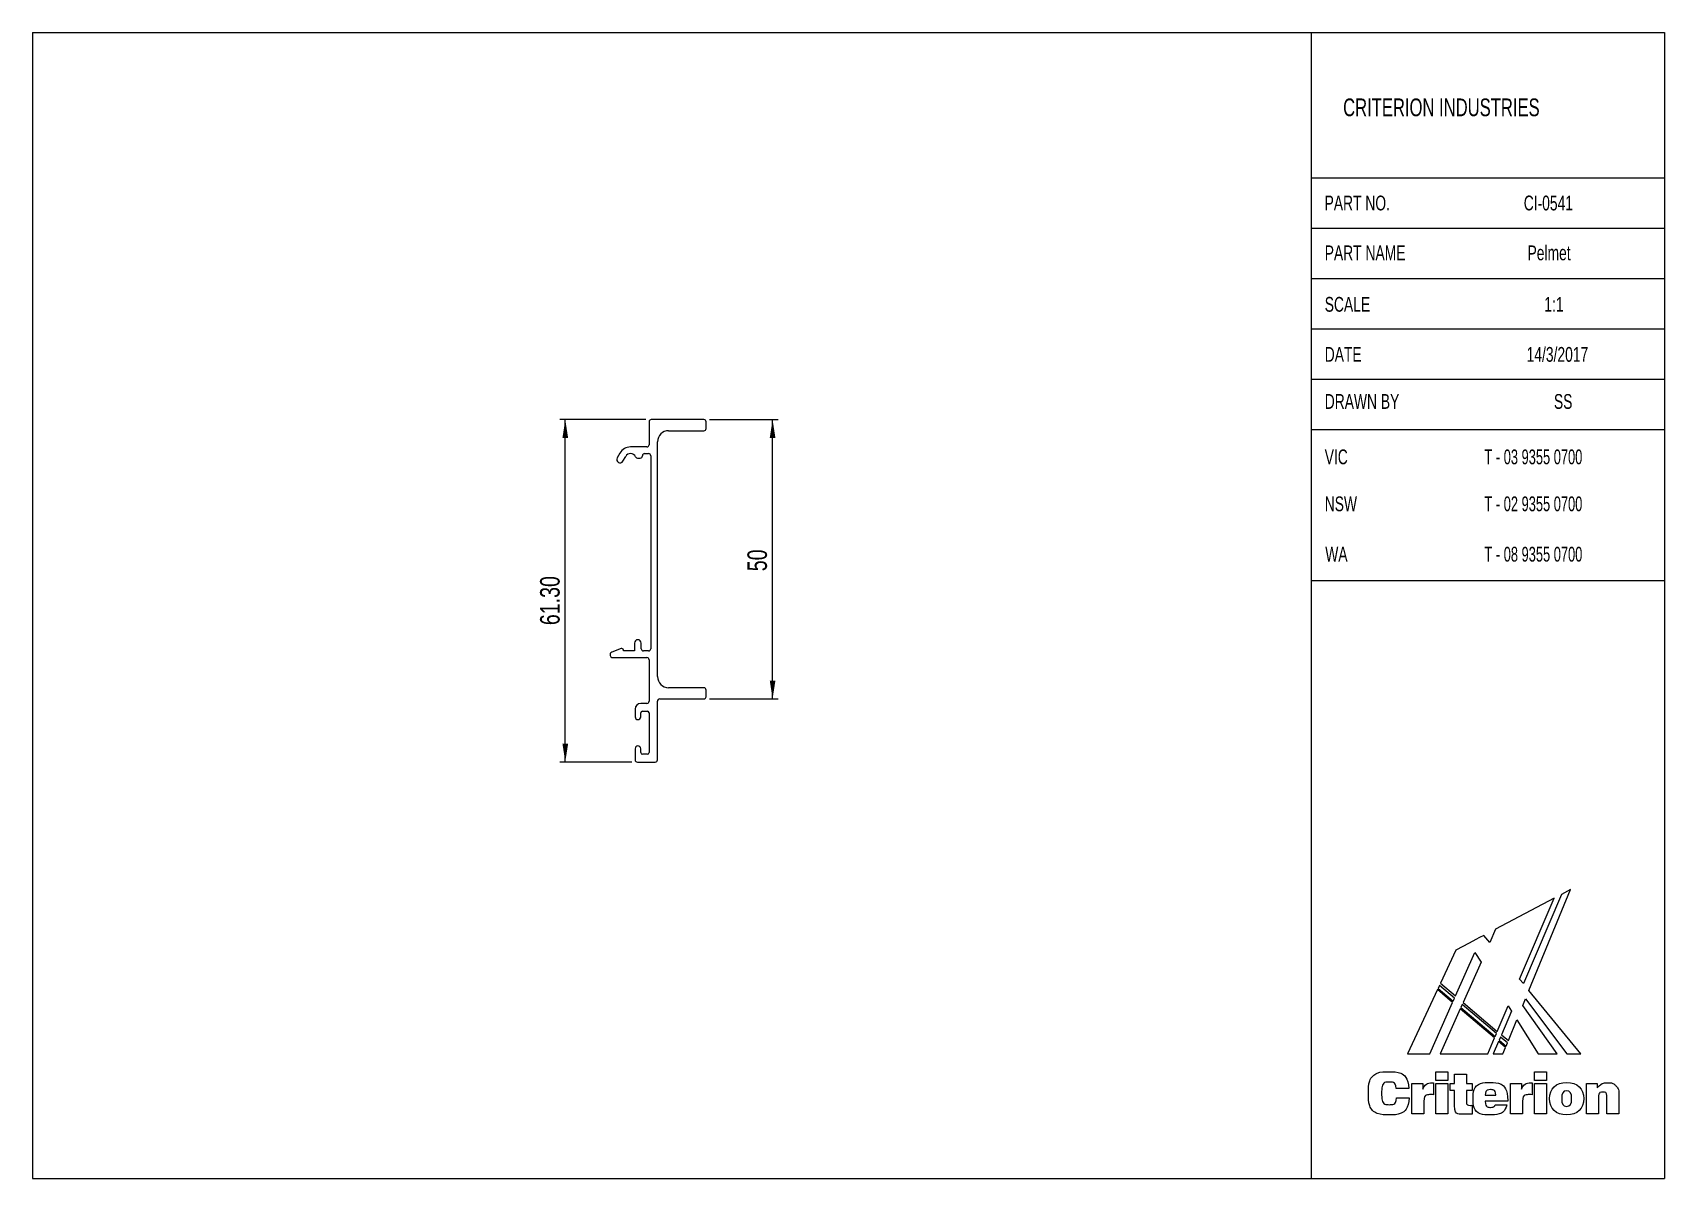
# Model space of a CAD drawing. Header units: millimetres. Extents: x 2 to 693, y 2 to 208.
# Drawn here: x 2.5 to 294.5, y 2.5 to 207.5 of the extents above.
import ezdxf

# ---------------------------------------------------------------- set-up
doc = ezdxf.new("R2010")
doc.units = ezdxf.units.MM
doc.layers.add('LAYER_1', color=7, linetype='Continuous')
doc.styles.add('SLDTEXTSTYLE0', font='TXT', dxfattribs={"width": 0.7})
doc.styles.add('SLDTEXTSTYLE1', font='TXT', dxfattribs={"width": 0.65})
doc.styles.add('SLDTEXTSTYLE2', font='TXT', dxfattribs={"width": 0.75})
doc.dimstyles.new('SLDDIMSTYLE0', dxfattribs={"dimtxt": 3.5, "dimasz": 3.302, "dimexe": 0, "dimexo": 0.0625, "dimgap": 0.875, "dimtad": 1, "dimrnd": 1e-09, "dimzin": 12, "dimdsep": 46, "dimtxsty": 'SLDTEXTSTYLE2', "dimsah": 1, "dimcen": 0.09, "dimadec": 0, "dimazin": 3, "dimtfac": 1, "dimtofl": 0, "dimtmove": 0, "dimatfit": 3, "dimfxl": 1, "dimfrac": 2, "dimtolj": 1, "dimtzin": 12, "dimarcsym": 0})
doc.dimstyles.new('SLDDIMSTYLE1', dxfattribs={"dimtxt": 3.5, "dimasz": 3.302, "dimexe": 0, "dimexo": 0.0625, "dimgap": 0.875, "dimtad": 1, "dimrnd": 1e-09, "dimzin": 4, "dimdsep": 46, "dimtxsty": 'SLDTEXTSTYLE2', "dimsah": 1, "dimcen": 0.09, "dimadec": 0, "dimazin": 1, "dimtfac": 1, "dimtofl": 0, "dimtmove": 0, "dimatfit": 3, "dimfxl": 1, "dimfrac": 2, "dimtolj": 1, "dimtzin": 12, "dimarcsym": 0})

# ---------------------------------------------------------------- blocks, each defined once
blk = doc.blocks.new('Block2_1')
at = {"color": 250, "linetype": 'Continuous', "lineweight": 18, "true_color": 0x191924}
for p, q in [((33.25, 38.78), (22.77, 33.23)), ((33.25, 38.78), (22.77, 33.23)), ((27.07, 24.3), (33.25, 38.78)), ((27.07, 24.3), (33.25, 38.78)), ((34.56, 39.46), (27.73, 23.5)), ((34.56, 39.46), (27.73, 23.5)), ((28.74, 22.26), (36.18, 40.32)), ((28.74, 22.26), (36.18, 40.32)), ((36.18, 40.32), (34.56, 39.46)), ((36.18, 40.32), (34.56, 39.46)), ((22.77, 33.23), (21.71, 30.84)), ((22.77, 33.23), (21.71, 30.84)), ((15.65, 29.46), (12.9, 23.57)), ((15.65, 29.46), (12.9, 23.57)), ((18.04, 30.73), (15.65, 29.46)), ((18.04, 30.73), (15.65, 29.46)), ((19.25, 31.37), (18.04, 30.73)), ((19.25, 31.37), (18.04, 30.73)), ((19.91, 31.72), (19.25, 31.37)), ((19.91, 31.72), (19.25, 31.37)), ((19.25, 31.37), (19.25, 31.37)), ((19.25, 31.37), (19.25, 31.37)), ((20.66, 32.12), (19.91, 31.72)), ((20.66, 32.12), (19.91, 31.72)), ((21.71, 30.84), (20.66, 32.12)), ((21.71, 30.84), (20.66, 32.12)), ((15.6, 21.29), (19.07, 29.08)), ((15.6, 21.29), (19.07, 29.08)), ((20.16, 27.34), (16.96, 20.14)), ((20.16, 27.34), (16.96, 20.14)), ((19.07, 29.08), (20.16, 27.34)), ((19.07, 29.08), (20.16, 27.34)), ((12.9, 23.57), (15.6, 21.29)), ((12.9, 23.57), (15.6, 21.29)), ((27.73, 23.5), (27.07, 24.3)), ((27.73, 23.5), (27.07, 24.3)), ((12.37, 22.43), (7, 10.92)), ((12.37, 22.43), (7, 10.92)), ((15.08, 20.13), (12.37, 22.43)), ((15.08, 20.13), (12.37, 22.43)), ((12.72, 23.17), (12.47, 22.64)), ((12.72, 23.17), (12.47, 22.64)), ((12.47, 22.64), (15.18, 20.35)), ((12.47, 22.64), (15.18, 20.35)), ((15.42, 20.88), (12.72, 23.17)), ((15.42, 20.88), (12.72, 23.17)), ((15.18, 20.35), (15.42, 20.88)), ((15.18, 20.35), (15.42, 20.88)), ((27.64, 19.57), (28.13, 20.75)), ((27.64, 19.57), (28.13, 20.75)), ((28.13, 20.75), (35.5, 10.92)), ((28.13, 20.75), (35.5, 10.92)), ((38.03, 10.92), (28.74, 22.26)), ((38.03, 10.92), (28.74, 22.26)), ((10.98, 10.92), (15.08, 20.13)), ((10.98, 10.92), (15.08, 20.13)), ((16.44, 18.98), (12.86, 10.92)), ((16.44, 18.98), (12.86, 10.92)), ((22.57, 13.79), (16.44, 18.98)), ((22.57, 13.79), (16.44, 18.98)), ((16.78, 19.73), (16.54, 19.2)), ((16.78, 19.73), (16.54, 19.2)), ((16.54, 19.2), (22.67, 14.01)), ((16.54, 19.2), (22.67, 14.01)), ((22.9, 14.55), (16.78, 19.73)), ((22.9, 14.55), (16.78, 19.73)), ((16.96, 20.14), (23.07, 14.95)), ((16.96, 20.14), (23.07, 14.95)), ((23.07, 14.95), (25.03, 19.53)), ((23.07, 14.95), (25.03, 19.53)), ((25.62, 18.58), (23.81, 14.34)), ((25.62, 18.58), (23.81, 14.34)), ((25.03, 19.53), (25.62, 18.58)), ((25.03, 19.53), (25.62, 18.58)), ((33.78, 10.92), (27.64, 19.57)), ((33.78, 10.92), (27.64, 19.57)), ((25.06, 13.29), (26.59, 17.03)), ((25.06, 13.29), (26.59, 17.03)), ((26.59, 17.03), (30.4, 10.92)), ((26.59, 17.03), (30.4, 10.92)), ((21.35, 10.92), (22.57, 13.79)), ((21.35, 10.92), (22.57, 13.79)), ((23.3, 13.15), (22.35, 10.92)), ((23.3, 13.15), (22.35, 10.92)), ((22.67, 14.01), (22.9, 14.55)), ((22.67, 14.01), (22.9, 14.55)), ((24.56, 12.08), (23.3, 13.15)), ((24.56, 12.08), (23.3, 13.15)), ((23.63, 13.93), (23.4, 13.37)), ((23.63, 13.93), (23.4, 13.37)), ((23.4, 13.37), (24.65, 12.31)), ((23.4, 13.37), (24.65, 12.31)), ((24.88, 12.87), (23.63, 13.93)), ((24.88, 12.87), (23.63, 13.93)), ((23.81, 14.34), (25.06, 13.29)), ((23.81, 14.34), (25.06, 13.29)), ((24.08, 10.92), (24.56, 12.08)), ((24.08, 10.92), (24.56, 12.08)), ((24.65, 12.31), (24.88, 12.87)), ((24.65, 12.31), (24.88, 12.87)), ((7, 10.92), (10.98, 10.92)), ((7, 10.92), (10.98, 10.92)), ((12.86, 10.92), (21.35, 10.92)), ((12.86, 10.92), (21.35, 10.92)), ((22.35, 10.92), (24.08, 10.92)), ((22.35, 10.92), (24.08, 10.92)), ((30.4, 10.92), (33.78, 10.92)), ((30.4, 10.92), (33.78, 10.92)), ((35.5, 10.92), (38.03, 10.92)), ((35.5, 10.92), (38.03, 10.92)), ((12.07, 7.71), (14.23, 7.71)), ((12.07, 6.16), (12.07, 7.71)), ((14.23, 6.16), (12.07, 6.16)), ((14.23, 7.71), (14.23, 6.16)), ((15.41, 5.61), (15.41, 7.28)), ((15.41, 7.28), (17.54, 7.28)), ((17.54, 7.28), (17.54, 5.61)), ((29.72, 7.71), (31.89, 7.71)), ((29.72, 6.16), (29.72, 7.71)), ((31.89, 6.16), (29.72, 6.16)), ((31.89, 7.71), (31.89, 6.16)), ((7.25, 4.75), (5, 4.75)), ((5.06, 3.04), (7.29, 3.04)), ((7.77, 5.61), (9.75, 5.61)), ((7.77, 0.2), (7.77, 5.61)), ((9.75, 5.61), (9.75, 4.62)), ((11.43, 5.75), (11.63, 5.75)), ((11.63, 5.75), (11.63, 3.6)), ((12.07, 5.61), (14.23, 5.61)), ((12.07, 0.2), (12.07, 5.61)), ((14.23, 5.61), (14.23, 0.2)), ((14.64, 4.37), (14.64, 5.61)), ((14.64, 5.61), (15.41, 5.61)), ((15.41, 4.37), (14.64, 4.37)), ((15.41, 1.66), (15.41, 4.37)), ((17.54, 5.61), (18.55, 5.61)), ((18.55, 4.37), (17.54, 4.37)), ((17.54, 4.37), (17.54, 2.21)), ((18.55, 5.61), (18.55, 4.37)), ((20.89, 3.51), (22.81, 3.51)), ((25.43, 5.61), (27.41, 5.61)), ((25.43, 0.2), (25.43, 5.61)), ((27.41, 5.61), (27.41, 4.62)), ((29.09, 5.75), (29.28, 5.75)), ((29.28, 5.75), (29.28, 3.6)), ((29.72, 5.61), (31.89, 5.61)), ((29.72, 0.2), (29.72, 5.61)), ((31.89, 5.61), (31.89, 0.2)), ((39.01, 5.61), (40.96, 5.61)), ((39.01, 0.2), (39.01, 5.61)), ((40.96, 5.61), (40.96, 4.82)), ((41.16, 2.99), (41.16, 0.2)), ((42.69, 0.2), (42.69, 3)), ((44.84, 3.01), (44.84, 0.2)), ((9.93, 0.2), (7.77, 0.2)), ((9.93, 2.42), (9.93, 0.2)), ((14.23, 0.2), (12.07, 0.2)), ((18.57, 1.72), (18.57, 0.16)), ((24.93, 2.43), (20.89, 2.43)), ((22.7, 1.8), (24.75, 1.8)), ((24.93, 2.56), (24.93, 2.43)), ((27.58, 0.2), (25.43, 0.2)), ((27.58, 2.42), (27.58, 0.2)), ((31.89, 0.2), (29.72, 0.2)), ((41.16, 0.2), (39.01, 0.2)), ((44.84, 0.2), (42.69, 0.2))]:
    blk.add_line(p, q, dxfattribs=at)
for points in [[(7.29, 3.04), (7.16, 1.12), (5.89, 0), (3.78, 0), (1.43, 0), (0, 1.48), (0, 3.86), (0, 6.25), (1.44, 7.72), (3.73, 7.72), (5.85, 7.72), (7.11, 6.65), (7.25, 4.75)], [(5, 4.75), (4.93, 5.5), (4.51, 5.88), (3.76, 5.88), (2.83, 5.88), (2.37, 5.21), (2.37, 3.86), (2.37, 2.52), (2.87, 1.83), (3.82, 1.83), (4.54, 1.83), (4.99, 2.26), (5.06, 3.04)], [(9.75, 4.62), (10.04, 5.42), (10.56, 5.75), (11.43, 5.75)], [(11.63, 3.6), (11.47, 3.62), (11.32, 3.63), (11.19, 3.63), (10.32, 3.63), (9.93, 3.26), (9.93, 2.42)], [(24.75, 1.8), (24.46, 0.63), (23.44, 0.01), (21.77, 0.01), (19.9, 0.01), (18.74, 1.14), (18.74, 2.86), (18.74, 4.67), (19.93, 5.8), (21.85, 5.8), (23.76, 5.8), (24.93, 4.6), (24.93, 2.56)], [(22.81, 3.51), (22.77, 4.18), (22.44, 4.52), (21.83, 4.52), (21.27, 4.52), (20.92, 4.15), (20.89, 3.51)], [(27.41, 4.62), (27.7, 5.42), (28.21, 5.75), (29.09, 5.75)], [(29.28, 3.6), (29.12, 3.62), (28.98, 3.63), (28.85, 3.63), (27.98, 3.63), (27.58, 3.26), (27.58, 2.42)], [(40.96, 4.82), (41.46, 5.45), (42.07, 5.75), (42.86, 5.75), (43.52, 5.75), (44.04, 5.53), (44.39, 5.1), (44.81, 4.6), (44.84, 3.95), (44.84, 3.01)], [(42.69, 3), (42.69, 3.75), (42.55, 4.08), (41.96, 4.08), (41.42, 4.08), (41.16, 3.73), (41.16, 2.99)], [(18.57, 0.16), (18.1, 0.13), (17.65, 0.11), (17.24, 0.11), (15.9, 0.11), (15.41, 0.49), (15.41, 1.66)], [(17.54, 2.21), (17.54, 1.82), (17.75, 1.71), (18.27, 1.71)], [(18.27, 1.71), (18.36, 1.71), (18.46, 1.71), (18.57, 1.72)], [(20.89, 2.43), (20.92, 1.74), (21.27, 1.35), (21.89, 1.35), (22.31, 1.35), (22.59, 1.52), (22.7, 1.8)]]:
    blk.add_open_spline(points, degree=3, dxfattribs=at)
for points, knots in [([(35.48, 0.01), (33.57, 0.01), (32.42, 1.12), (32.42, 2.91), (32.42, 4.7), (33.57, 5.8), (35.48, 5.8)], [2, 2, 2, 2, 3, 3, 3, 4, 4, 4, 4]), ([(35.48, 4.31), (34.82, 4.31), (34.59, 3.87), (34.59, 2.91), (34.59, 1.95), (34.82, 1.51), (35.48, 1.51)], [2, 2, 2, 2, 3, 3, 3, 4, 4, 4, 4]), ([(35.48, 5.8), (37.38, 5.8), (38.53, 4.7), (38.53, 2.91), (38.53, 1.12), (37.38, 0.01), (35.48, 0.01)], [0, 0, 0, 0, 1, 1, 1, 2, 2, 2, 2]), ([(35.48, 1.51), (36.13, 1.51), (36.37, 1.95), (36.37, 2.91), (36.37, 3.87), (36.13, 4.31), (35.48, 4.31)], [0, 0, 0, 0, 1, 1, 1, 2, 2, 2, 2])]:
    blk.add_open_spline(points, degree=3, knots=knots, dxfattribs=at)
blk = doc.blocks.new('_D')
at = {"layer": 'LAYER_1', "color": 1}
for p, q in [((123.62, 138.28), (135.92, 138.28)), ((134.92, 88.28), (134.92, 138.28)), ((123.62, 88.28), (135.92, 88.28))]:
    blk.add_line(p, q, dxfattribs=at)
for points in [[(134.92, 138.28), (134.41, 134.97), (135.43, 134.97)], [(134.92, 88.28), (135.43, 91.58), (134.41, 91.58)]]:
    blk.add_solid(points, dxfattribs=at)
at = {"layer": 'LAYER_1', "color": 1, "insert": (130.41, 111.13), "char_height": 3.5, "attachment_point": 1, "rotation": 90, "style": 'SLDTEXTSTYLE2'}
blk.add_mtext('50', dxfattribs=at)
blk = doc.blocks.new('_D_1')
at = {"layer": 'LAYER_1', "color": 1}
for p, q in [((112.22, 138.28), (96.82, 138.28)), ((97.82, 76.98), (97.82, 138.28)), ((109.72, 76.98), (96.82, 76.98))]:
    blk.add_line(p, q, dxfattribs=at)
for points in [[(97.82, 138.28), (97.31, 134.97), (98.33, 134.97)], [(97.82, 76.98), (98.33, 80.28), (97.31, 80.28)]]:
    blk.add_solid(points, dxfattribs=at)
at = {"layer": 'LAYER_1', "color": 1, "insert": (93.31, 101.48), "char_height": 3.5, "attachment_point": 1, "rotation": 90, "style": 'SLDTEXTSTYLE2'}
blk.add_mtext('61.30', dxfattribs=at)

msp = doc.modelspace()

# ---------------------------------------------------------------- linework, layer by layer
at = {"color": 7, "linetype": 'Continuous', "lineweight": 18}
for p, q in [((2.5, 207.5), (294.51, 207.5)), ((2.5, 207.5), (2.5, 2.5)), ((294.51, 207.5), (294.51, 2.5)), ((231.292, 181.5), (294.51, 181.5)), ((231.292, 172.5), (294.51, 172.5)), ((231.292, 163.5), (294.51, 163.5)), ((231.292, 154.5), (294.51, 154.5)), ((231.292, 145.5), (294.51, 145.5)), ((231.292, 136.5), (294.51, 136.5)), ((294.51, 116.5), (294.51, 103.5)), ((231.292, 109.5), (294.51, 109.5)), ((2.5, 2.5), (294.51, 2.5))]:
    msp.add_line(p, q, dxfattribs=at)
at = {"color": 7, "linetype": 'Continuous', "lineweight": 25}
for p, q in [((112.818, 137.875), (112.818, 133.775)), ((122.618, 138.275), (113.218, 138.275)), ((123.018, 136.675), (123.018, 137.875)), ((116.318, 136.275), (122.618, 136.275)), ((107.59, 132.275), (107.099, 131.425)), ((108.138, 130.825), (108.629, 131.675)), ((112.418, 133.375), (109.495, 133.375)), ((112.018, 132.175), (112.718, 132.175)), ((113.118, 131.775), (113.118, 97.275)), ((114.318, 92.275), (114.318, 134.275)), ((110.76, 131.375), (111.218, 131.375)), ((107.808, 97.304), (106.134, 96.64)), ((108.218, 96.875), (108.218, 97.025)), ((110.218, 96.875), (108.218, 96.875)), ((110.218, 98.275), (110.218, 96.875)), ((111.418, 97.275), (111.418, 98.275)), ((112.718, 96.875), (111.818, 96.875)), ((106.318, 95.675), (112.418, 95.675)), ((112.818, 95.275), (112.818, 87.875)), ((114.318, 77.375), (114.318, 87.875)), ((114.718, 88.275), (122.618, 88.275)), ((122.618, 90.275), (116.318, 90.275)), ((123.018, 88.675), (123.018, 89.875)), ((110.318, 86.475), (110.318, 85.075)), ((112.418, 87.475), (111.318, 87.475)), ((111.318, 85.075), (111.318, 85.775)), ((111.618, 86.075), (112.518, 86.075)), ((112.818, 85.775), (112.818, 78.675)), ((110.318, 79.375), (110.318, 77.375)), ((111.318, 78.675), (111.318, 79.375)), ((110.718, 76.975), (113.918, 76.975)), ((112.518, 78.375), (111.618, 78.375))]:
    msp.add_line(p, q, dxfattribs=at)
for centre, radius, start, end in [((113.218, 137.875), 0.4, 90, 180), ((122.618, 137.875), 0.4, 0, 90), ((116.318, 134.275), 2, 90, 180), ((122.618, 136.675), 0.4, 270, 0), ((107.618, 131.125), 0.6, 150, 330), ((109.495, 131.175), 2.2, 90, 150), ((109.495, 131.175), 1, 25.37693, 150), ((110.76, 131.775), 0.4, 205.37693, 270), ((111.218, 131.775), 0.4, 270, 0), ((112.018, 131.775), 0.4, 90, 180), ((112.418, 133.775), 0.4, 270, 0), ((112.718, 131.775), 0.4, 0, 90), ((106.318, 96.175), 0.5, 111.64171, 270), ((107.918, 97.025), 0.3, 0, 111.64171), ((110.818, 98.275), 0.6, 0, 180), ((111.818, 97.275), 0.4, 180, 270), ((112.718, 97.275), 0.4, 270, 0), ((112.418, 95.275), 0.4, 0, 90), ((116.318, 92.275), 2, 180, 270), ((112.418, 87.875), 0.4, 270, 0), ((114.718, 87.875), 0.4, 90, 180), ((122.618, 89.875), 0.4, 0, 90), ((122.618, 88.675), 0.4, 270, 0), ((111.318, 86.475), 1, 90, 180), ((110.818, 85.075), 0.5, 180, 0), ((111.618, 85.775), 0.3, 90, 180), ((112.518, 85.775), 0.3, 0, 90), ((110.818, 79.375), 0.5, 0, 180), ((110.718, 77.375), 0.4, 180, 270), ((111.618, 78.675), 0.3, 180, 270), ((112.518, 78.675), 0.3, 270, 0), ((113.918, 77.375), 0.4, 270, 0)]:
    msp.add_arc(centre, radius, start, end, dxfattribs=at)
at = {"layer": 'LAYER_1', "color": 7}
for p, q in [((231.292, 207.5), (231.292, 2.5)), ((294.51, 129.5), (294.51, 116.5))]:
    msp.add_line(p, q, dxfattribs=at)

# ---------------------------------------------------------------- block references
at = {"color": 7, "linetype": 'Continuous'}
msp.add_blockref('Block2_1', (241.542, 13.855), dxfattribs=at)

# ---------------------------------------------------------------- texts
at = {"color": 7, "linetype": 'Continuous', "lineweight": 0, "attachment_point": 1}
for s, insert, char_height, style in [('CRITERION INDUSTRIES', (237.019, 195.719), 3.175, 'SLDTEXTSTYLE0'), ('PART NO.', (233.704, 178.341), 2.6458, 'SLDTEXTSTYLE0'), ('CI-0541', (269.345, 178.341), 2.6458, 'SLDTEXTSTYLE0'), ('PART NAME', (233.729, 169.418), 2.6458, 'SLDTEXTSTYLE0'), ('Pelmet', (270.026, 169.418), 2.6458, 'SLDTEXTSTYLE0'), ('SCALE', (233.729, 160.21), 2.6458, 'SLDTEXTSTYLE0'), ('1:1', (273.018, 160.21), 2.6458, 'SLDTEXTSTYLE0'), ('VIC', (233.729, 132.914), 2.6458, 'SLDTEXTSTYLE0'), ('T - 03 9355 0700', (262.312, 132.914), 2.64583, 'SLDTEXTSTYLE1'), ('NSW', (233.729, 124.513), 2.6458, 'SLDTEXTSTYLE0'), ('T - 02 9355 0700', (262.312, 124.513), 2.64583, 'SLDTEXTSTYLE1'), ('WA', (233.827, 115.501), 2.6458, 'SLDTEXTSTYLE0'), ('T - 08 9355 0700', (262.312, 115.501), 2.64583, 'SLDTEXTSTYLE1')]:
    msp.add_mtext(s, dxfattribs=dict(at, insert=insert, char_height=char_height, style=style))
at = {"layer": 'LAYER_1', "color": 7, "char_height": 2.6458, "style": 'SLDTEXTSTYLE0'}
for s, insert, attachment_point in [('DATE', (233.729, 151.253), 1), ('14/3/2017', (275.371, 151.253), 2), ('DRAWN BY', (233.729, 142.832), 1), ('SS', (276.399, 142.832), 2)]:
    msp.add_mtext(s, dxfattribs=dict(at, insert=insert, attachment_point=attachment_point))

# ---------------------------------------------------------------- dimensions: what is measured, and where the dimension line sits
at = {"layer": 'LAYER_1', "color": 1}
for base, p1, p2, dimstyle, picture, middle in [((97.822, 138.275), (110.718, 76.975), (113.218, 138.275), 'SLDDIMSTYLE1', '_D_1', (97.822, 107.303)), ((134.923, 138.275), (122.618, 88.275), (122.618, 138.275), 'SLDDIMSTYLE0', '_D', (134.923, 113.717))]:
    dim = msp.add_linear_dim(base=base, p1=p1, p2=p2, angle=90, dimstyle=dimstyle, dxfattribs=at)
    dim.commit()
    dim.dimension.update_dxf_attribs({"geometry": picture, "text_midpoint": middle, "dimtype": 160})

doc.saveas('drawing.dxf')
